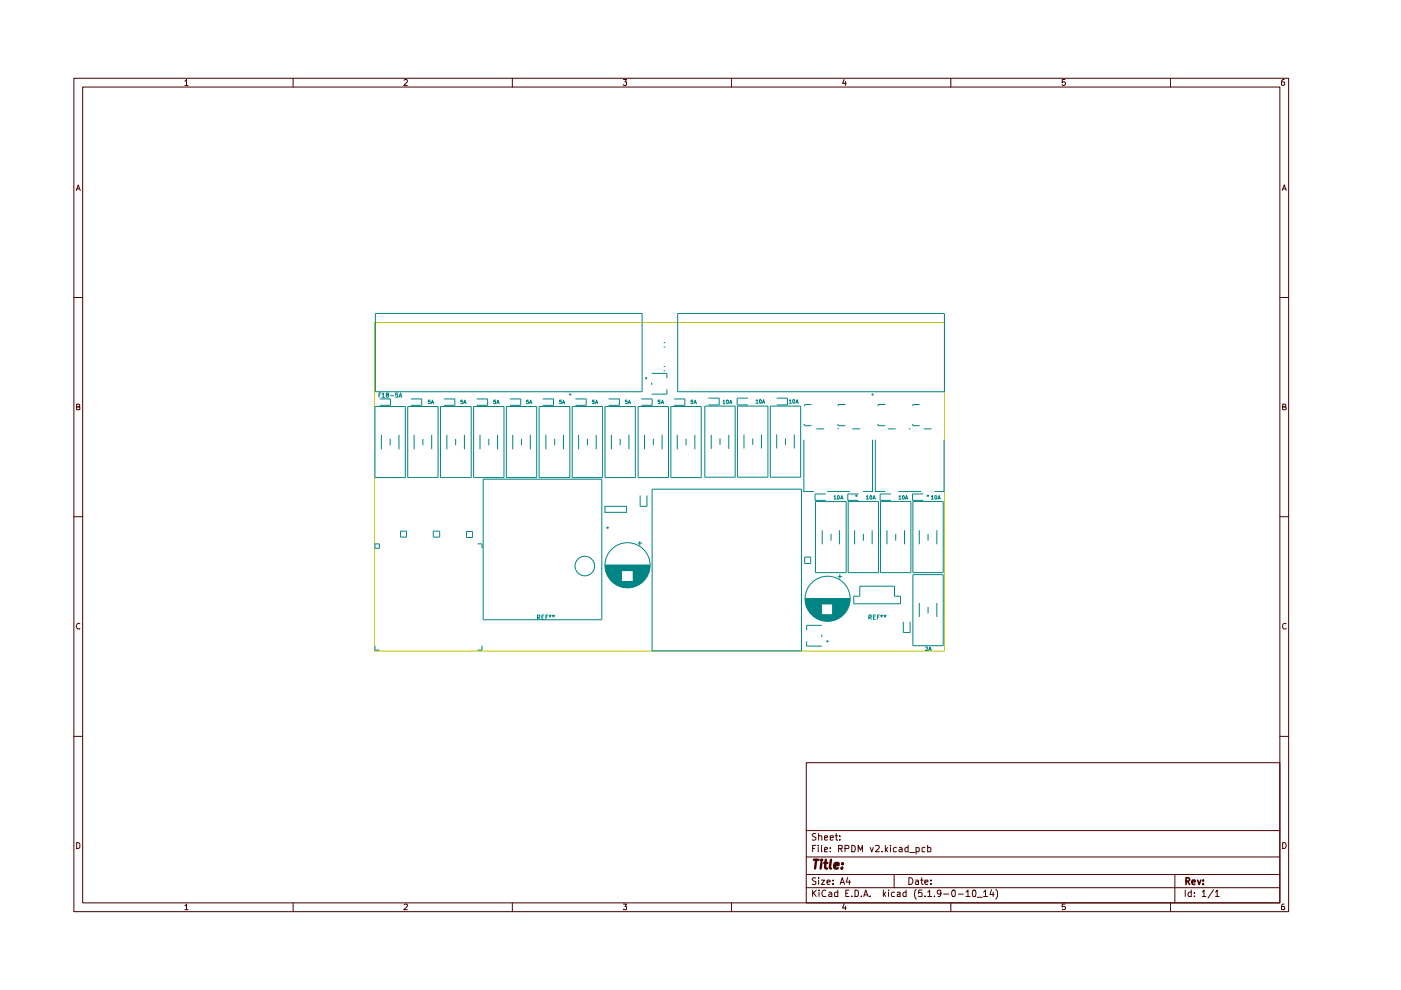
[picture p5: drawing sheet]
<svg xmlns="http://www.w3.org/2000/svg" width="297mm" height="210mm" viewBox="0 0 297 210" stroke-linecap="round" stroke-linejoin="round" font-family="sans-serif">
<g fill="none" stroke="#480000" stroke-width=".21">
<path d="M15.7 16.6h257.5v176.7h-257.5zM17.5 18.5h253.9v172.9h-253.9zM39.2 17.2l.3-.4v1.3M39.2 18.1h.7M62.1 16.6v1.9M85.7 17l.2-.2h.3l.2 .2v.4l-.8 .7h.8M108.6 16.6v1.9M132.2 16.8h.6l-.3 .6h.3v.5l-.1 .2h-.4l-.1-.2M155.1 16.6v1.9M179 16.8l-.4 .9h.8M179.2 17.3v.8M201.6 16.6v1.9"/>
<path d="M225.8 16.8h-.6v.6h.5l.2 .1v.4l-.3 .2-.4-.2M248.2 16.6v1.9M272.3 16.8l-.4 .1-.2 .3v.7l.2 .2 .4-.1v-.6h-.5l-.1 .1M16.2 40.4l.4-1.2 .4 1.2M16.3 40h.5M271.9 40.4l.4-1.2 .4 1.2M272 40h.6M15.7 63.1h1.8M271.4 63.1h1.8M16.3 86.3h.4l.2-.3-.1-.2-.5-.1v1.2h.5l.1-.5-.2-.1M271.9 86.3l.6-.1v-.4l-.6-.1v1.2h.6l.2-.5-.3-.1M15.7 109.6h1.8"/>
<path d="M271.4 109.6h1.8M16.9 132.2h-.1a.66 .66 0 0 0-.6 .4 .66 .66 0 0 0 .2 .7h.5M272.7 132.2h-.3l-.5 .3v.6l.2 .2h.6M15.7 156.1h1.8M271.4 156.1h1.8M16.3 178.6a.52 .52 0 0 1 .6 .4v.6a.52 .52 0 0 1-.6 .3zM170.9 161.7h100.5v29.7h-100.5zM170.9 176.1h100.5M172.3 179.9h.4M173 179.2h-.7v1.4M173 176.8l-.5-.1-.3 .3 .3 .4 .5 .1v.5l-.3 .1h-.5M173.5 179.2v.1"/>
<path d="M173.5 179.7v.9M173.6 177.3l.6-.1v.9M173.6 176.7v1.4M174.2 179.2v1.2l.1 .2M174.8 177.6l.6-.1v-.3h-.6v.9h.6M176 179.7v.2M176 177.6l.7-.1-.1-.3h-.6v.9h.6M177 177.2h.6M177.3 176.7v1.4h.3M177.8 179.9h.7l.1-.6-.8-.1v1.4M178.1 178v.1M178.1 177.2v.2"/>
<path d="M178.1 179.9l.5 .7M179.2 179.9h.6l.2-.2-.1-.4-.7-.1v1.4M180.6 179.2l.7 .2 .1 .6-.3 .6h-.5zM184.5 179.7l.3 .9 .4-.9M185.6 179.3l.6-.1 .2 .3v.3l-.8 .8h.8M187.7 179.2v1.4M188.2 179.7l-.5 .6M188.8 179.2v.1M188.8 179.7v.9M190.1 179.7h-.4l-.3 .2 .1 .6 .6 .1M190.7 179.7h.4l.2 .2v.7h-.6l-.1-.3 .7-.3M192.5 179.2v1.4h-.5l-.1-.7 .2-.2h.4"/>
<path d="M194.2 179.7h.4l.3 .2-.1 .7h-.6M194.2 179.7v1.4M196.1 179.7h-.4l-.2 .1v.7l.6 .1M196.7 179.2v1.4h.6l.1-.8-.3-.1h-.4M271.9 178.6a.65 .65 0 0 1 .8 .7 .65 .65 0 0 1-.8 .6zM39.2 192l.3-.3v1.2M39.2 192.9h.7M62.1 191.4v1.9M85.7 191.8h.7v.4l-.8 .7h.8M108.6 191.4v1.9M132.2 191.7h.6l-.3 .5 .3 .1v.5h-.6M155.1 191.4v1.9"/>
<path d="M170.9 188.2h100.5M170.9 185.4h100.5M170.9 181.7h100.5M172.3 188.7v1.4M172.5 189.3l.6 .8M173 186.2l-.5-.1-.3 .3 .3 .4 .5 .1v.5l-.3 .1h-.5M173.1 188.7l-.8 .8M173.6 186.1v.2M173.6 186.6v.9M173.7 188.7v.1M173.7 189.1v1M174.2 186.6h.6l-.6 .9h.6"/>
<path d="M174.8 180.2l.6-.2v-.3h-.6v.9h.6M175.1 188.8a.62 .62 0 0 0-.8 .2 .62 .62 0 0 0 0 .7l.2 .4 .6-.1M175.3 187l.7-.1-.1-.3h-.5l-.1 .2 .1 .7h.5M175.8 189.2l.3-.1 .3 .3v.7h-.6l-.1-.4 .7-.2M176 180.5v.1M176.6 187.4v.1M176.6 186.6v.2M177.6 188.7v1.4h-.6v-.8l.2-.2 .4 .1M178.1 187.5l.5-1.4 .5 1.4M178.2 187.1h.7M179 191.6l-.4 .9h.8M179.2 192.1v.8"/>
<path d="M179.3 189.4h.4M179.7 186l-.3 1h.9M180 188.7h-.7v1.4h.7M180.1 186.6v.9M180.6 190v.1M181.3 188.7l.6 .2 .1 .6-.2 .6h-.5zM181.9 180.6v-1.4l.6 1.1 .4-1.1v1.4M182.6 190v.1M183.1 190.1l.5-1.4 .5 1.4M183.2 189.7h.7M184.5 190v.1M187 180.5v.1"/>
<path d="M187.3 188.7v1.4M187.5 189.6l.3 .5M187.8 189.1l-.5 .6M187.8 180.1l.4 .5M188.4 188.7v.1M188.4 189.1v1M189.6 185.4v2.8M189.7 189.2l-.4-.1-.3 .4 .1 .6h.6M190.2 189.2h.6v.9h-.6v-.4l.6-.2M192.1 188.7v1.4h-.5l-.2-.3 .1-.5 .3-.2 .3 .1M192.7 186.1a.73 .73 0 0 1 .9 .7 .73 .73 0 0 1-.9 .7zM192.9 180.8h1.1"/>
<path d="M194.1 186.6h.5l.1 .9M194.2 188.6a1.8 1.8 0 0 0 0 2.1M194.7 186.9h-.5l-.1 .3 .1 .3h.5M195.2 186.6h.5M195.4 186.1v1.2l.3 .2M195.5 188.7h-.7l-.1 .7 .2-.2 .5 .1 .1 .7h-.8M196.1 187l.7-.1-.1-.3h-.5l-.1 .2 .1 .7h.5M196.1 190v.1M196.7 189.1l.4-.4v1.4M196.7 190.1h.8M197.4 187.4v.1M197.4 186.6v.2"/>
<path d="M198.1 190v.1M199.5 189.3v.2l-.3 .1-.4-.1v-.7h.7v.9l-.3 .4h-.3M200.1 189.6h1.1M201.6 191.4v1.9M201.9 188.8l.4-.1 .2 .3v.8l-.1 .3h-.5l-.1-.3v-.6zM203.2 189.6h1M204.8 189.1l.4-.4v1.4M204.8 190.1h.9M206.2 188.8h.6l.1 .8-.1 .5-.6-.1zM207.2 190.2h1.1M208.5 189.1l.5-.4v1.4M208.5 190.1h.9"/>
<path d="M210.2 188.6l-.3 1.1h.8M210.6 189.1v1M211.2 188.6l.3 .5v1l-.3 .6M225.8 191.7h-.6v.6l.5-.1 .2 .2v.3l-.2 .2-.5-.1M248.2 191.4v1.9M249.1 185.4v6M251.3 188.7v1.4M252.6 188.7v1.4h-.5l-.2-.3 .1-.5 .2-.2 .4 .1M253.2 190v.1M253.2 189.2v.2M254.9 189.1l.4-.4v1.4M254.9 190.1h.8"/>
<path d="M257.3 188.6l-1.2 1.8M257.7 189.1l.4-.4v1.4M257.7 190.1h.8M272.3 191.7l-.4 .1-.2 .2v.8l.6 .1v-.7h-.5l-.1 .2"/>
</g>
<path d="M251.5 186.9h.5l.2-.3v-.2l-.2-.3h-.5v1.4M251.8 186.9l.4 .6M252.7 187l.7-.1-.1-.3h-.5l-.1 .2 .1 .7h.5M253.9 186.6l.4 .9 .3-.9M255.1 187.4v.1M255.1 186.6v.2" fill="none" stroke="#480000" stroke-width=".34"/>
<path d="M172.6 182.3h1M173.1 182.3l-.3 1.8M174.2 183l-.2 1.1M174.2 182.3v.2l.1-.1-.1-.1v.2M174.8 183h.6M175.1 182.3l-.2 1.6 .4 .2M176.2 182.3l-.3 1.6 .3 .2M176.9 183.6l.9-.2v-.4h-.6l-.2 .2v.9h.6M178.6 184l-.1 .1h-.1l.2-.1-.1 .1M178.6 183v.2" fill="none" stroke="#480000" stroke-width=".51"/>
<path d="M79.4 68.4h120.9v69.6h-120.9z" fill="none" stroke="#c2c200" stroke-width=".21"/>
<g fill="none" stroke="#008484" stroke-width=".21">
<path d="M79.6 66.5h56.5v16.6h-56.5zM138.2 79.2h3.2v1M140.7 77.7h.4M140.7 78.7h.4M140.7 72.6h.4M140.7 73.6h.4M143.7 66.5h56.5v16.6h-56.5zM79.5 86.2h6.4v15.1h-6.4zM80.3 83.7h.3M80.5 84.6h2.3v1.3h-2.3M80.8 83.3h-.5v.9M80.9 92.2v3"/>
<path d="M81 83.6l.3-.3v.9M81 84.2h.5M82 83.7l-.1-.2 .1-.2 .4 .1v.3h-.4l-.1 .2 .1 .3h.4v-.4l-.2-.1M82.7 93v1.4M82.8 83.9h.7M84.3 83.3h-.4l-.1 .4h.5v.5h-.5M84.6 84.2l.3-.9 .3 .9M84.6 92.2v3M84.7 84h.4M86.4 86.2h6.5v15.1h-6.5zM87.1 84.6h2.3v1.3h-2.3M87.8 92.2v3"/>
<path d="M89.7 93v1.4M91.2 84.8h-.4v.4l.3-.1 .2 .3-.2 .2-.3-.1M91.4 85.6l.3-.8 .2 .8M91.5 85.3h.4M91.5 92.2v3M93.4 86.2h6.5v15.1h-6.5zM94.1 84.6h2.3v1.3h-2.3M94.7 92.2v3M96.6 93v1.4M98 84.8h-.3v.4l.3-.1 .1 .3-.1 .2-.3-.1M98.3 85.6l.3-.8 .2 .8M98.4 85.3h.4"/>
<path d="M98.5 92.2v3M100.4 86.2h6.4v15.1h-6.4zM101.1 84.6h2.3v1.3h-2.3M101.8 92.2v3M103.6 93v1.4M105.1 84.8h-.4l-.1 .4 .4-.1 .1 .4h-.5M105.3 85.6l.3-.8 .2 .8M105.4 85.3h.3M105.5 92.2v3M107.4 86.2h6.4v15.1h-6.4zM108.1 84.6h2.3v1.3h-2.3M108.7 92.2v3"/>
<path d="M110.6 93v1.4M112 84.8h-.3l-.1 .4 .3-.1 .2 .3-.2 .2-.3-.1M112.3 85.6l.2-.8 .3 .8M112.4 85.3h.3M112.4 92.2v3M114.3 86.2h6.5v15.1h-6.5zM115.1 84.6h2.2v1.3h-2.2M115.7 92.2v3M117.6 93v1.4M119 84.8h-.4v.4h.4v.3h-.4M119.3 85.6l.2-.8 .2 .8M119.3 85.3h.4"/>
<path d="M119.5 92.2v3M120.8 83.5l.2 .2v.1l-.2-.1zM121.3 86.2h6.5v15.1h-6.5zM122 84.6h2.3v1.3h-2.3M122.7 92.2v3M124.5 93v1.4M126 84.8h-.4v.4l.3-.1 .1 .4h-.4M126.2 85.6l.3-.8 .2 .8M126.3 85.3h.4M126.4 92.2v3M128.3 86.2h6.4v15.1h-6.4zM129 84.6h2.3v1.3h-2.3"/>
<path d="M129.6 92.2v3M131.5 93v1.4M132.9 84.8h-.3v.4l.2-.1 .2 .3-.2 .2-.2-.1M133.2 85.6l.2-.8 .3 .8M133.3 85.3h.3M133.3 92.2v3M135.3 86.2h6.4v15.1h-6.4zM136 84.6h2.3v1.3h-2.3M136.7 92.2v3M136.9 80.1l.2 .1v.1l-.2-.1zM138.2 81.1v.5M138.5 93v1.4"/>
<path d="M140 84.8h-.5v.4h.5v.3h-.5M140.2 85.6l.3-.8 .2 .8M140.2 85.3h.4M140.4 92.2v3M141.4 82.5v1.1h-3.2M142.2 86.2h6.5v15.1h-6.5zM142.9 84.6h2.3v1.3h-2.3M143.6 92.2v3M145.5 93v1.4M146.9 84.8h-.3l-.1 .4 .3-.1 .1 .4h-.4M147.2 85.6l.2-.8 .3 .8M147.2 85.3h.4"/>
<path d="M147.3 92.2v3M149.4 86.1h6.5v15.1h-6.5zM150.2 84.4h2.3v1.5h-2.3M150.8 92.2v3M152.7 93v1.3M153.3 85l.2-.2v.8M153.3 85.6h.5M154.1 84.8l.3 .1v.5l-.1 .2-.3-.3zM154.5 92.2v3M154.7 85.6l.2-.8 .3 .8M154.8 85.3h.3M156.4 86.1h6.4v15.1h-6.4z"/>
<path d="M157.7 92.1v3M158.6 84.4h-2.3v1.5h2.3M159.6 93v1.3M160.3 84.9l.2-.1v.7M160.3 85.5h.4M161 84.8a.35 .35 0 0 1 .5 .3 .35 .35 0 0 1-.5 .3zM161.5 92.1v3M161.6 85.5l.3-.7 .2 .7M161.7 85.3h.4M163.3 86.1h6.5v15.1h-6.5zM164.7 84.4h2.3v1.5h-2.3M164.7 92.1v3"/>
<path d="M166.5 93v1.3M167.4 84.9l.2-.1v.7M167.4 85.5h.4M168.1 84.8h.4v.5l-.2 .2-.2-.2zM168.4 92.1v3M168.7 85.5l.3-.7 .2 .7M168.8 85.3h.4M170.3 90h.3v.3h1.4M170.4 93.3v10.9h2.1M172 85.8h-1.4v.3M173.1 90.9h1.6M177.5 90h.2v.3h1.5"/>
<path d="M177.6 90.9h.2M179.2 85.8h-1.5v.3M180.8 90.9h1.5M184.9 83.5l.2 .2v.1l-.2-.1zM185 93.3v10.9h-2M185.6 93.3v10.9h2M186 90h.2v.3h1.5M187.7 85.8h-1.5v.3M188.3 90.9h1.5M192.8 90.9h.2M193.4 90h.1v.3h1.5M195 85.8h-1.5v.3"/>
<path d="M195.9 90.9h1.5M200.2 93.3v10.9h-2M79.5 115.3h.9v.9h-.9zM84.9 112.6h1.3v1.3h-1.3zM91.9 112.6h1.3v1.3h-1.3zM98.9 112.7h1.3v1.3h-1.3zM101.3 115.3h.9v.9M102.4 101.6h25.2v29.8h-25.2zM128.3 107.4h4.5v1.2h-4.5zM128.3 119.8h9.5M128.3 120h9.5M128.3 119.9h9.5"/>
<path d="M135.2 115.1h.9M135.6 114.7v1M135.7 105.1v2.3h1.5v-2.3M138.3 103.7h31.6v34.3h-31.6zM170.6 118.1h1.3v1.4h-1.3zM172.9 106.3h6.5v15.1h-6.5zM174.3 112.4v3M175.1 104.7h-2.3v1.4h2.3M175.4 104.2h4.7M176.2 113.2v1.4M176.9 105.3l.1-.2v.7M176.9 105.8h.4"/>
<path d="M177.7 105.1l.3 .1-.1 .6h-.3l-.1-.1v-.5zM178 112.4v3M178.2 105.8l.3-.7 .2 .7M178.3 105.7h.3M179.8 106.3h6.5v15.1h-6.5zM181.2 112.4v3M182 104.7h-2.3v1.4h2.3M183 113.2v1.4M183.7 105.3l.2-.2v.7M183.7 105.8h.4M184.6 105.1l.2 .1-.1 .6a.41 .41 0 0 1-.3-.3 .41 .41 0 0 1 .2-.4zM184.9 112.4v3"/>
<path d="M185.1 105.8l.2-.7 .3 .7M185.2 105.7h.3M186.7 106.3h6.4v15.1h-6.4zM188 112.4v3M188.9 104.7h-2.3v1.4h2.3M189.9 113.2v1.4M190.6 105.3l.2-.2v.7M190.6 104.2h4.6M190.6 105.8h.4M191.3 105.2l.3-.1a.43 .43 0 0 1 .2 .4 .43 .43 0 0 1-.4 .3zM191.8 112.4v3M191.9 105.8l.3-.7 .2 .7"/>
<path d="M192 105.7h.4M193.5 106.3h6.5v15.1h-6.5zM194.9 112.4v3M195.7 104.7h-2.2v1.4h2.2M196.8 113.2v1.4M197.4 105.3l.3-.2v.7M197.4 105.8h.5M198.4 105.1l.2 .1-.1 .6h-.2l-.1-.1v-.5zM198.6 112.4v3M198.9 105.8l.2-.7 .2 .7M198.9 105.7h.4M79.5 136.9v.9h.9"/>
<path d="M102.2 136.9v.9h-.9M114 130.9h.3l.2-.2-.1-.3h-.4v.9M114.1 130.9l.4 .4M114.9 130.8h.2M115.3 130.4h-.4v.9h.4M115.7 130.8h.3M116.2 130.4h-.5v.9M116.4 130.5h.4M116.5 130.8l.2-.2 .1 .2M116.7 130.4v.2M117.1 130.5h.5M117.2 130.8l.1-.2 .2 .2"/>
<path d="M117.3 130.4v.2M128.3 120.2h9.5M128.3 120.3h9.4M128.3 120.4h9.4M128.3 120.1h9.5M128.4 120.5h9.3M128.4 120.6h9.3M128.4 120.7h9.3M128.4 120.9h9.2M128.4 120.8h9.3M128.4 121.2h3.4M128.4 121h9.2"/>
<path d="M128.4 121.1h3.4M128.5 121.4h3.3M128.5 121.2h3.3M128.5 121.3h3.3M128.6 121.5h3.2M128.6 121.6h3.2M128.6 121.7h3.2M128.7 121.8h3.1M128.8 121.9h3M128.8 122h3M128.9 122.1h2.9M128.9 122.2h2.9"/>
<path d="M128.9 122.3h2.9M129 122.4h2.8M129.1 122.5h2.7M129.1 122.6h2.7M129.2 122.7h2.6M129.3 122.8h2.5M129.4 122.9h2.4M129.5 122.9h2.3M129.5 123h2.3M129.5 123.1h2.3M129.6 123.2h2.2M129.7 123.3h6.6"/>
<path d="M129.9 123.4h6.2M130 123.4h6.1M130 123.5h6M130.1 123.6h5.8M130.3 123.7h5.4M130.4 123.8h5.2M130.5 123.9h5.1M130.6 124h4.8M130.8 124h4.4M131 124.1h4M131.1 124.2h3.8M131.4 124.3h3.2"/>
<path d="M131.6 124.4h2.8M131.8 124.5h2.3M132.2 124.5h1.6M134.2 121.4h3.3M134.2 122.3h2.9M134.2 122.4h2.8M134.2 122.5h2.7M134.2 122.6h2.6M134.2 122.7h2.6M134.2 122.8h2.5M134.2 122.9h2.5M134.2 122.9h2.4"/>
<path d="M134.2 123h2.4M134.2 123.2h2.1M134.2 123.1h2.2M134.2 121.2h3.4M134.2 121.2h3.3M134.2 121.3h3.3M134.2 121.1h3.4M134.2 121.8h3.1M134.2 121.8h3M134.2 121.9h3M134.2 122h3M134.2 121.5h3.2"/>
<path d="M134.2 121.6h3.2M134.2 121.7h3.1M134.2 122.1h3M134.2 122.2h2.9M134.2 122.3h2.8M170.7 126.9h9.5M170.7 127h9.5M170.7 127.1h9.4M170.7 127.2h9.4M170.7 127.4h9.4M170.7 127.5h9.4M170.7 127.6h9.4"/>
<path d="M170.7 127.3h9.4M170.8 127.8h9.3M170.8 127.8h9.2M170.8 127.9h9.2M170.8 127.7h9.3M170.8 128h9.2M170.9 128.1h3.3M170.9 128.2h3.3M170.9 128.3h3.3M170.9 128.4h3.3M170.9 128.5h3.3M171 128.6h3.2"/>
<path d="M171 128.7h3.2M171 128.8h3.2M171 136v1h3.2M171.1 128.9h3.1M171.2 129h3M171.2 129.1h3M171.3 129.2h2.9M171.3 129.3h2.9M171.4 129.4h2.8M171.4 129.5h2.8M171.5 129.6h2.7M171.6 129.7h2.6"/>
<path d="M171.6 129.8h2.6M171.7 129.9h2.5M171.8 130h2.4M171.9 130h2.3M172 130.1h2.2M172 130.2h2.2M172.1 130.3h2.1M172.2 130.4h6.4M172.3 130.5h6.2M172.4 130.6h6M172.5 130.6h5.8M172.6 130.7h5.6"/>
<path d="M172.7 130.8h5.4M172.8 130.9h5.2M173 131h4.9M173.1 131.1h4.6M173.3 131.1h4.2M173.4 131.2h4M173.6 131.3h3.6M173.9 131.4h3.1M174.2 131.5h2.5M174.2 132.6h-3.2v1M174.2 134.5v.5M174.4 131.6h2"/>
<path d="M175.4 135.9l.2 .1-.1 .1-.2-.1zM176.5 128.1h3.5M176.5 128.2h3.5M176.5 128.4h3.4M176.5 128.5h3.3M176.5 128.6h3.3M176.5 128.7h3.2M176.5 128.8h3.2M176.5 128.9h3.2M176.5 129h3.2M176.5 129.1h3.1M176.5 128.3h3.4"/>
<path d="M176.5 129.2h3M176.5 129.3h3M176.5 129.4h2.9M176.5 129.5h2.9M176.5 129.5h2.8M176.5 129.6h2.7M176.5 129.7h2.7M176.5 129.8h2.7M176.5 129.9h2.6M176.5 130h2.5M176.5 130.1h2.4M176.5 130.2h2.3"/>
<path d="M176.5 130.3h2.2M177.6 122.3h1M178.1 121.8v.9M182.3 124.3h7.4v2.1h1.2v1.6h-9.9v-1.6h1.3zM184.2 130.9l.5-.1v-.4h-.5v.9M184.5 130.9l.2 .4M185.2 130.8h.3M185.6 130.4h-.4v.9h.4M186 130.8h.4M186.4 130.4h-.4v.9M186.7 130.5h.5M186.8 130.8l.1-.2 .1 .2"/>
<path d="M186.9 130.4v.2M187.5 130.5h.4M187.5 130.8l.1-.2 .2 .2M187.6 130.4v.2M191.5 131.8v2.3h1.5v-2.3M193.5 121.8h6.5v15.1h-6.5zM194.9 127.8v3M196.3 137.2h.4v.3l-.4 .4h.4M196.8 128.7v1.3M196.9 137.9l.3-.7 .2 .7M196.9 137.7h.5M198.6 127.8v3"/>
<circle cx="133.1" cy="119.8" r="4.8"/>
<circle cx="124" cy="120" r="2.07"/>
<circle cx="175.5" cy="127" r="4.8"/>
</g>
<path d="M128.8 111.8l.1 .1v.1l-.2-.1zM181.5 105l.2 .1-.1 .1-.2-.1zM196.7 105l.1 .1v.1l-.2-.1z" fill="none" stroke="#008484" stroke-width=".25"/>
</svg>
